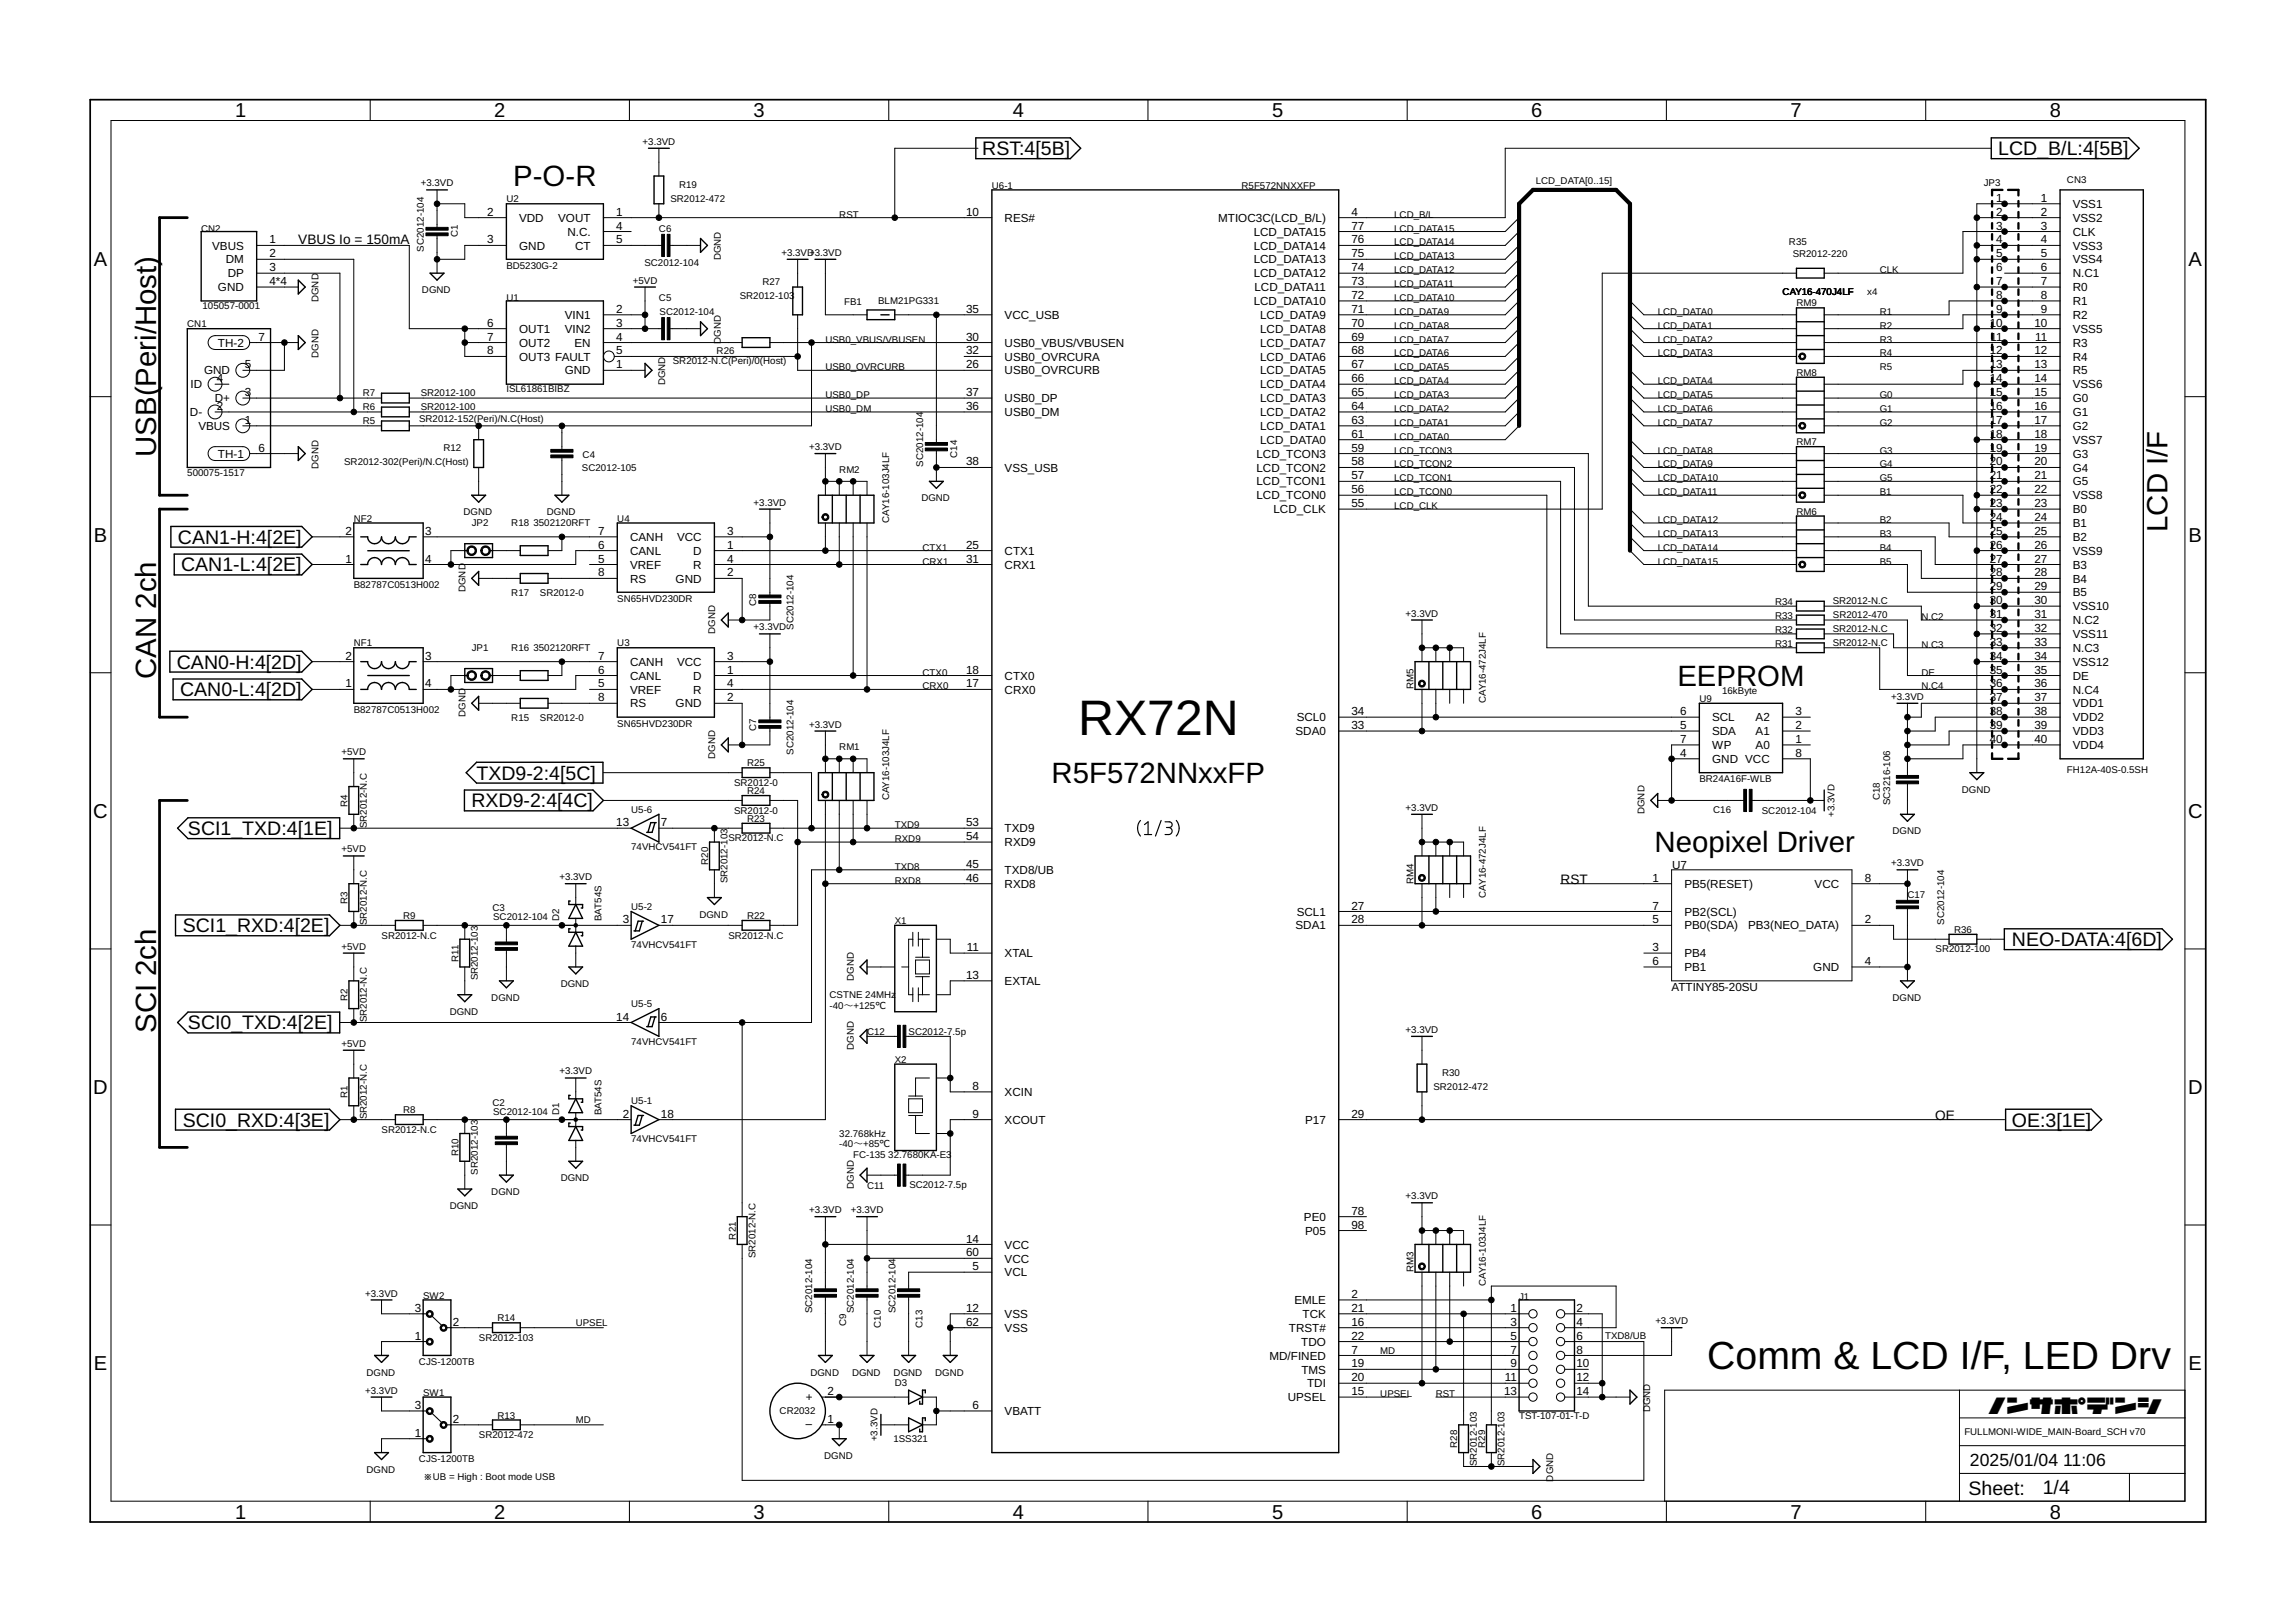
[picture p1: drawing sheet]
<svg xmlns="http://www.w3.org/2000/svg" width="420mm" height="297mm" viewBox="0 0 420 297" stroke-linecap="round" stroke-linejoin="round" font-family="sans-serif">
<defs><g id="words">
<text font-size="9.1" x="197.4" y="134.5">RX72N</text>
<text font-size="7.2" x="312.5" y="250.6">Comm &amp; LCD I/F, LED Drv</text>
<g font-size="5.4">
<text x="94" y="34.1">P-O-R</text>
<text x="28.6" y="83.6" transform="rotate(-90 28.6 83.6)">USB(Peri/Host)</text>
<text x="396.8" y="97.3" transform="rotate(-90 396.8 97.3)">LCD I/F</text>
<text x="28.6" y="124.2" transform="rotate(-90 28.6 124.2)">CAN 2ch</text>
<text x="307.1" y="125.5">EEPROM</text>
<text x="192.5" y="143.3">R5F572NNxxFP</text>
<text x="302.9" y="156">Neopixel Driver</text>
<text x="28.6" y="189.1" transform="rotate(-90 28.6 189.1)">SCI 2ch</text>
</g>
<g font-size="3.7">
<text x="43" y="21.4">1</text>
<text x="90.5" y="21.4">2</text>
<text x="138" y="21.4">3</text>
<text x="185.4" y="21.4">4</text>
<text x="232.9" y="21.4">5</text>
<text x="280.3" y="21.4">6</text>
<text x="327.8" y="21.4">7</text>
<text x="375.3" y="21.4">8</text>
<text x="17.2" y="48.6">A</text>
<text x="400.7" y="48.6">A</text>
<text x="17.2" y="99.2">B</text>
<text x="400.7" y="99.2">B</text>
<text x="17.1" y="149.7">C</text>
<text x="400.6" y="149.7">C</text>
<text x="17.1" y="200.2">D</text>
<text x="400.6" y="200.2">D</text>
<text x="17.2" y="250.8">E</text>
<text x="400.7" y="250.8">E</text>
<text x="43" y="277.9">1</text>
<text x="90.5" y="277.9">2</text>
<text x="138" y="277.9">3</text>
<text x="185.4" y="277.9">4</text>
<text x="232.9" y="277.9">5</text>
<text x="280.3" y="277.9">6</text>
<text x="327.8" y="277.9">7</text>
<text x="375.3" y="277.9">8</text>
</g>
<g font-size="3.6">
<text x="179.8" y="28.4">RST:4[5B]</text>
<text x="365.8" y="28.4">LCD_B/L:4[5B]</text>
<text x="32.6" y="99.5">CAN1-H:4[2E]</text>
<text x="33.2" y="104.6">CAN1-L:4[2E]</text>
<text x="32.4" y="122.4">CAN0-H:4[2D]</text>
<text x="33" y="127.5">CAN0-L:4[2D]</text>
<text x="87.2" y="142.7">TXD9-2:4[5C]</text>
<text x="86.3" y="147.8">RXD9-2:4[4C]</text>
<text x="34.4" y="152.8">SCI1_TXD:4[1E]</text>
<text x="33.5" y="170.6">SCI1_RXD:4[2E]</text>
<text x="368.3" y="173.2">NEO-DATA:4[6D]</text>
<text x="34.4" y="188.4">SCI0_TXD:4[2E]</text>
<text x="33.5" y="206.2">SCI0_RXD:4[3E]</text>
<text x="368.3" y="206.2">OE:3[1E]</text>
<text x="363.9" y="258.7">kyxMWyd</text>
<text x="360.4" y="273.6">Sheet:</text>
<text x="374" y="273.5">1/4</text>
</g>
<g font-size="3.2">
<text x="360.6" y="268.4">2025/01/04</text>
<text x="377.7" y="268.4">11:06</text>
</g>
<g font-size="2.5">
<text x="54.6" y="44.7">VBUS Io = 150mA</text>
<text x="285.7" y="161.7">RST</text>
<text x="354.3" y="204.9">OE</text>
</g>
<g font-size="2.1">
<text x="89.2" y="39.5">2</text>
<text x="95" y="40.6">VDD</text>
<text x="102.2" y="40.6">VOUT</text>
<text x="112.8" y="39.5">1</text>
<text x="176.9" y="39.5">10</text>
<text x="183.9" y="40.6">RES#</text>
<text x="223" y="40.6">MTIOC3C(LCD_B/L)</text>
<text x="247.4" y="39.5">4</text>
<text x="365.4" y="36.9">1</text>
<text x="365.4" y="39.5">2</text>
<text x="373.6" y="36.9">1</text>
<text x="373.6" y="39.5">2</text>
<text x="379.5" y="38.1">VSS1</text>
<text x="379.5" y="40.6">VSS2</text>
<text x="38.9" y="45.7">VBUS</text>
<text x="49.3" y="44.6">1</text>
<text x="49.3" y="47.1">2</text>
<text x="89.2" y="44.6">3</text>
<text x="95" y="45.7">GND</text>
<text x="103.9" y="43.1">N.C.</text>
<text x="105.3" y="45.7">CT</text>
<text x="112.8" y="42">4</text>
<text x="112.8" y="44.6">5</text>
<text x="229.5" y="45.7">LCD_DATA14</text>
<text x="229.5" y="43.1">LCD_DATA15</text>
<text x="247.4" y="47.1">75</text>
<text x="247.4" y="44.6">76</text>
<text x="247.4" y="42">77</text>
<text x="365.4" y="42">3</text>
<text x="365.4" y="44.6">4</text>
<text x="365.4" y="47.1">5</text>
<text x="373.6" y="42">3</text>
<text x="373.6" y="44.6">4</text>
<text x="373.6" y="47.1">5</text>
<text x="379.5" y="43.1">CLK</text>
<text x="379.5" y="45.7">VSS3</text>
<text x="39.9" y="53.3">GND</text>
<text x="41.3" y="48.2">DM</text>
<text x="41.7" y="50.8">DP</text>
<text x="49.3" y="49.6">3</text>
<text x="49.3" y="52.2">4*4</text>
<text x="229.5" y="50.8">LCD_DATA12</text>
<text x="229.5" y="48.2">LCD_DATA13</text>
<text x="229.7" y="53.3">LCD_DATA11</text>
<text x="247.4" y="52.2">73</text>
<text x="247.4" y="49.6">74</text>
<text x="365.4" y="49.6">6</text>
<text x="365.4" y="52.2">7</text>
<text x="373.6" y="49.6">6</text>
<text x="373.6" y="52.2">7</text>
<text x="379.5" y="48.2">VSS4</text>
<text x="379.5" y="50.8">N.C1</text>
<text x="379.5" y="53.3">R0</text>
<text x="89.2" y="59.8">6</text>
<text x="103.4" y="58.4">VIN1</text>
<text x="112.8" y="57.3">2</text>
<text x="112.8" y="59.8">3</text>
<text x="176.9" y="57.3">35</text>
<text x="183.9" y="58.4">VCC_USB</text>
<text x="229.5" y="55.8">LCD_DATA10</text>
<text x="230.7" y="58.4">LCD_DATA9</text>
<text x="247.4" y="59.8">70</text>
<text x="247.4" y="57.3">71</text>
<text x="247.4" y="54.7">72</text>
<text x="364.3" y="59.8">10</text>
<text x="365.4" y="54.7">8</text>
<text x="365.4" y="57.3">9</text>
<text x="372.4" y="59.8">10</text>
<text x="373.6" y="54.7">8</text>
<text x="373.6" y="57.3">9</text>
<text x="379.5" y="55.8">R1</text>
<text x="379.5" y="58.4">R2</text>
<text x="39.9" y="63.5">TH-2</text>
<text x="47.3" y="62.3">7</text>
<text x="89.2" y="62.3">7</text>
<text x="89.2" y="64.9">8</text>
<text x="95" y="60.9">OUT1</text>
<text x="95" y="63.5">OUT2</text>
<text x="95" y="66">OUT3 FAULT</text>
<text x="103.4" y="60.9">VIN2</text>
<text x="105.2" y="63.5">EN</text>
<text x="112.8" y="62.3">4</text>
<text x="112.8" y="64.9">5</text>
<text x="176.9" y="62.3">30</text>
<text x="176.9" y="64.9">32</text>
<text x="183.9" y="63.5">USB0_VBUS/VBUSEN</text>
<text x="183.9" y="66">USB0_OVRCURA</text>
<text x="230.7" y="66">LCD_DATA6</text>
<text x="230.7" y="63.5">LCD_DATA7</text>
<text x="230.7" y="60.9">LCD_DATA8</text>
<text x="247.4" y="64.9">68</text>
<text x="247.4" y="62.3">69</text>
<text x="364.3" y="64.9">12</text>
<text x="364.4" y="62.3">11</text>
<text x="372.4" y="64.9">12</text>
<text x="372.6" y="62.3">11</text>
<text x="379.5" y="60.9">VSS5</text>
<text x="379.5" y="63.5">R3</text>
<text x="379.5" y="66">R4</text>
<text x="34.9" y="71.1">ID</text>
<text x="37.3" y="68.5">GND</text>
<text x="39.7" y="70">4</text>
<text x="44.8" y="67.4">5</text>
<text x="103.4" y="68.5">GND</text>
<text x="112.8" y="67.4">1</text>
<text x="176.9" y="67.4">26</text>
<text x="183.9" y="68.5">USB0_OVRCURB</text>
<text x="230.7" y="71.1">LCD_DATA4</text>
<text x="230.7" y="68.5">LCD_DATA5</text>
<text x="247.4" y="70">66</text>
<text x="247.4" y="67.4">67</text>
<text x="364.3" y="67.4">13</text>
<text x="364.3" y="70">14</text>
<text x="372.4" y="67.4">13</text>
<text x="372.4" y="70">14</text>
<text x="379.5" y="68.5">R5</text>
<text x="379.5" y="71.1">VSS6</text>
<text x="34.8" y="76.2">D-</text>
<text x="39.3" y="73.6">D+</text>
<text x="39.7" y="75">2</text>
<text x="44.8" y="72.5">3</text>
<text x="44.8" y="77.6">1</text>
<text x="176.9" y="75">36</text>
<text x="176.9" y="72.5">37</text>
<text x="183.9" y="76.2">USB0_DM</text>
<text x="183.9" y="73.6">USB0_DP</text>
<text x="230.7" y="76.2">LCD_DATA2</text>
<text x="230.7" y="73.6">LCD_DATA3</text>
<text x="247.4" y="77.6">63</text>
<text x="247.4" y="75">64</text>
<text x="247.4" y="72.5">65</text>
<text x="364.3" y="72.5">15</text>
<text x="364.3" y="75">16</text>
<text x="364.3" y="77.6">17</text>
<text x="372.4" y="72.5">15</text>
<text x="372.4" y="75">16</text>
<text x="372.4" y="77.6">17</text>
<text x="379.5" y="73.6">G0</text>
<text x="379.5" y="76.2">G1</text>
<text x="36.3" y="78.7">VBUS</text>
<text x="39.9" y="83.8">TH-1</text>
<text x="47.3" y="82.7">6</text>
<text x="230" y="83.8">LCD_TCON3</text>
<text x="230.7" y="81.2">LCD_DATA0</text>
<text x="230.7" y="78.7">LCD_DATA1</text>
<text x="247.4" y="82.7">59</text>
<text x="247.4" y="80.1">61</text>
<text x="364.3" y="80.1">18</text>
<text x="364.3" y="82.7">19</text>
<text x="372.4" y="80.1">18</text>
<text x="372.4" y="82.7">19</text>
<text x="379.5" y="78.7">G2</text>
<text x="379.5" y="81.2">VSS7</text>
<text x="379.5" y="83.8">G3</text>
<text x="176.9" y="85.2">38</text>
<text x="183.9" y="86.3">VSS_USB</text>
<text x="230" y="88.8">LCD_TCON1</text>
<text x="230" y="86.3">LCD_TCON2</text>
<text x="247.4" y="87.7">57</text>
<text x="247.4" y="85.2">58</text>
<text x="364.3" y="85.2">20</text>
<text x="364.3" y="87.7">21</text>
<text x="372.4" y="85.2">20</text>
<text x="372.4" y="87.7">21</text>
<text x="379.5" y="86.3">G4</text>
<text x="379.5" y="88.8">G5</text>
<text x="230" y="91.4">LCD_TCON0</text>
<text x="233.1" y="93.9">LCD_CLK</text>
<text x="247.4" y="92.8">55</text>
<text x="247.4" y="90.3">56</text>
<text x="364.3" y="90.3">22</text>
<text x="364.3" y="92.8">23</text>
<text x="364.3" y="95.4">24</text>
<text x="372.4" y="90.3">22</text>
<text x="372.4" y="92.8">23</text>
<text x="372.4" y="95.4">24</text>
<text x="379.5" y="91.4">VSS8</text>
<text x="379.5" y="93.9">B0</text>
<text x="63.2" y="97.9">2</text>
<text x="77.8" y="97.9">3</text>
<text x="109.5" y="100.4">6</text>
<text x="109.5" y="97.9">7</text>
<text x="115.4" y="101.5">CANL</text>
<text x="115.4" y="99">CANH</text>
<text x="124" y="99">VCC</text>
<text x="126.9" y="101.5">D</text>
<text x="133.1" y="100.4">1</text>
<text x="133.1" y="97.9">3</text>
<text x="176.9" y="100.4">25</text>
<text x="183.9" y="101.5">CTX1</text>
<text x="364.3" y="97.9">25</text>
<text x="364.3" y="100.4">26</text>
<text x="372.4" y="97.9">25</text>
<text x="372.4" y="100.4">26</text>
<text x="379.5" y="96.5">B1</text>
<text x="379.5" y="99">B2</text>
<text x="379.5" y="101.5">VSS9</text>
<text x="63.2" y="103">1</text>
<text x="77.8" y="103">4</text>
<text x="109.5" y="103">5</text>
<text x="109.5" y="105.5">8</text>
<text x="115.4" y="104.1">VREF</text>
<text x="115.4" y="106.6">RS</text>
<text x="123.7" y="106.6">GND</text>
<text x="126.9" y="104.1">R</text>
<text x="133.1" y="105.5">2</text>
<text x="133.1" y="103">4</text>
<text x="176.9" y="103">31</text>
<text x="183.9" y="104.1">CRX1</text>
<text x="364.3" y="103">27</text>
<text x="364.3" y="105.5">28</text>
<text x="372.4" y="103">27</text>
<text x="372.4" y="105.5">28</text>
<text x="379.5" y="104.1">B3</text>
<text x="379.5" y="106.6">B4</text>
<text x="364.3" y="108">29</text>
<text x="364.3" y="110.6">30</text>
<text x="364.3" y="113.1">31</text>
<text x="372.4" y="108">29</text>
<text x="372.4" y="110.6">30</text>
<text x="372.4" y="113.1">31</text>
<text x="379.5" y="109.2">B5</text>
<text x="379.5" y="111.7">VSS10</text>
<text x="364.3" y="115.7">32</text>
<text x="364.3" y="118.2">33</text>
<text x="372.4" y="115.7">32</text>
<text x="372.4" y="118.2">33</text>
<text x="379.5" y="114.2">N.C2</text>
<text x="379.5" y="116.8">VSS11</text>
<text x="379.5" y="119.3">N.C3</text>
<text x="63.2" y="125.8">1</text>
<text x="63.2" y="120.7">2</text>
<text x="77.8" y="120.7">3</text>
<text x="77.8" y="125.8">4</text>
<text x="109.5" y="125.8">5</text>
<text x="109.5" y="123.3">6</text>
<text x="109.5" y="120.7">7</text>
<text x="115.4" y="124.4">CANL</text>
<text x="115.4" y="121.9">CANH</text>
<text x="124" y="121.9">VCC</text>
<text x="126.9" y="124.4">D</text>
<text x="133.1" y="123.3">1</text>
<text x="133.1" y="120.7">3</text>
<text x="133.1" y="125.8">4</text>
<text x="176.9" y="125.8">17</text>
<text x="176.9" y="123.3">18</text>
<text x="183.9" y="124.4">CTX0</text>
<text x="364.3" y="120.7">34</text>
<text x="364.3" y="123.3">35</text>
<text x="364.3" y="125.8">36</text>
<text x="372.4" y="120.7">34</text>
<text x="372.4" y="123.3">35</text>
<text x="372.4" y="125.8">36</text>
<text x="379.5" y="121.9">VSS12</text>
<text x="379.5" y="124.4">DE</text>
<text x="109.5" y="128.4">8</text>
<text x="115.4" y="126.9">VREF</text>
<text x="115.4" y="129.5">RS</text>
<text x="123.7" y="129.5">GND</text>
<text x="126.9" y="126.9">R</text>
<text x="133.1" y="128.4">2</text>
<text x="183.9" y="126.9">CRX0</text>
<text x="247.4" y="130.9">34</text>
<text x="307.6" y="130.9">6</text>
<text x="328.7" y="130.9">3</text>
<text x="364.3" y="128.4">37</text>
<text x="364.3" y="130.9">38</text>
<text x="372.4" y="128.4">37</text>
<text x="372.4" y="130.9">38</text>
<text x="379.5" y="126.9">N.C4</text>
<text x="379.5" y="129.5">VDD1</text>
<text x="237.2" y="134.6">SDA0</text>
<text x="237.4" y="132">SCL0</text>
<text x="247.4" y="133.4">33</text>
<text x="307.6" y="133.4">5</text>
<text x="307.6" y="136">7</text>
<text x="313.5" y="134.6">SDA</text>
<text x="313.5" y="132">SCL</text>
<text x="313.5" y="137.1">WP</text>
<text x="321.4" y="137.1">A0</text>
<text x="321.4" y="134.6">A1</text>
<text x="321.4" y="132">A2</text>
<text x="328.7" y="136">1</text>
<text x="328.7" y="133.4">2</text>
<text x="364.3" y="133.4">39</text>
<text x="364.3" y="136">40</text>
<text x="372.4" y="133.4">39</text>
<text x="372.4" y="136">40</text>
<text x="379.5" y="132">VDD2</text>
<text x="379.5" y="134.6">VDD3</text>
<text x="379.5" y="137.1">VDD4</text>
<text x="307.6" y="138.5">4</text>
<text x="313.5" y="139.6">GND VCC</text>
<text x="328.7" y="138.5">8</text>
<text x="112.8" y="151.2">13</text>
<text x="121" y="151.2">7</text>
<text x="176.9" y="151.2">53</text>
<text x="176.9" y="153.8">54</text>
<text x="183.9" y="152.3">TXD9</text>
<text x="183.9" y="154.9">RXD9</text>
<text x="176.9" y="158.8">45</text>
<text x="176.9" y="161.4">46</text>
<text x="183.9" y="160">TXD8/UB</text>
<text x="302.5" y="161.4">1</text>
<text x="306.1" y="159">U7</text>
<text x="341.4" y="161.4">8</text>
<text x="183.9" y="162.5">RXD8</text>
<text x="237.4" y="167.6">SCL1</text>
<text x="247.4" y="166.5">27</text>
<text x="302.5" y="166.5">7</text>
<text x="308.4" y="162.5">PB5(RESET)</text>
<text x="308.4" y="167.6">PB2(SCL)</text>
<text x="332.2" y="162.5">VCC</text>
<text x="114" y="169">3</text>
<text x="121" y="169">17</text>
<text x="237.2" y="170.1">SDA1</text>
<text x="247.4" y="169">28</text>
<text x="302.5" y="169">5</text>
<text x="308.4" y="170.1">PB0(SDA)</text>
<text x="320" y="170.1">PB3(NEO_DATA)</text>
<text x="341.4" y="169">2</text>
<text x="176.9" y="179.2">13</text>
<text x="177" y="174.1">11</text>
<text x="183.9" y="175.2">XTAL</text>
<text x="302.5" y="174.1">3</text>
<text x="302.5" y="176.6">6</text>
<text x="308.4" y="175.2">PB4</text>
<text x="308.4" y="177.7">PB1</text>
<text x="332" y="177.7">GND</text>
<text x="341.4" y="176.6">4</text>
<text x="183.9" y="180.3">EXTAL</text>
<text x="306" y="181.3">ATTINY85-20SU</text>
<text x="112.8" y="186.8">14</text>
<text x="121" y="186.8">6</text>
<text x="178.1" y="199.5">8</text>
<text x="183.9" y="200.6">XCIN</text>
<text x="114" y="204.6">2</text>
<text x="121" y="204.6">18</text>
<text x="178.1" y="204.6">9</text>
<text x="183.9" y="205.7">XCOUT</text>
<text x="239" y="205.7">P17</text>
<text x="247.4" y="204.6">29</text>
<text x="176.9" y="227.4">14</text>
<text x="238.7" y="223.4">PE0</text>
<text x="239" y="226">P05</text>
<text x="247.4" y="224.9">98</text>
<text x="247.4" y="222.3">78</text>
<text x="176.9" y="229.9">60</text>
<text x="178.1" y="232.5">5</text>
<text x="183.9" y="233.6">VCL</text>
<text x="183.9" y="228.5">VCC</text>
<text x="183.9" y="231.1">VCC</text>
<text x="237" y="238.7">EMLE</text>
<text x="247.4" y="237.6">2</text>
<text x="75.9" y="245.2">1</text>
<text x="75.9" y="240.1">3</text>
<text x="82.9" y="242.6">2</text>
<text x="176.9" y="240.1">12</text>
<text x="176.9" y="242.6">62</text>
<text x="183.9" y="241.2">VSS</text>
<text x="183.9" y="243.8">VSS</text>
<text x="236" y="243.8">TRST#</text>
<text x="238.5" y="241.2">TCK</text>
<text x="247.4" y="242.6">16</text>
<text x="247.4" y="240.1">21</text>
<text x="247.4" y="245.2">22</text>
<text x="276.6" y="240.1">1</text>
<text x="276.6" y="242.6">3</text>
<text x="276.6" y="245.2">5</text>
<text x="288.6" y="240.1">2</text>
<text x="288.6" y="242.6">4</text>
<text x="288.6" y="245.2">6</text>
<text x="232.4" y="248.8">MD/FINED</text>
<text x="238.2" y="246.3">TDO</text>
<text x="238.3" y="251.4">TMS</text>
<text x="247.4" y="247.7">7</text>
<text x="247.4" y="250.3">19</text>
<text x="276.6" y="247.7">7</text>
<text x="276.6" y="250.3">9</text>
<text x="288.6" y="247.7">8</text>
<text x="288.6" y="250.3">10</text>
<text x="75.9" y="257.9">3</text>
<text x="147.5" y="256.5">+</text>
<text x="151.5" y="255.3">2</text>
<text x="178.1" y="257.9">6</text>
<text x="235.8" y="256.5">UPSEL</text>
<text x="239.3" y="253.9">TDI</text>
<text x="247.4" y="255.3">15</text>
<text x="247.4" y="252.8">20</text>
<text x="275.4" y="255.3">13</text>
<text x="275.5" y="252.8">11</text>
<text x="288.6" y="252.8">12</text>
<text x="288.6" y="255.3">14</text>
<text x="75.9" y="263">1</text>
<text x="82.9" y="260.4">2</text>
<text x="147.4" y="261.5">ー</text>
<text x="151.5" y="260.4">1</text>
<text x="183.9" y="259">VBATT</text>
</g>
<g font-size="1.8">
<text x="117.7" y="26.5">+3.3VD</text>
<text x="77" y="34.1">+3.3VD</text>
<text x="124.3" y="34.4">R19</text>
<text x="181.6" y="34.5">U6-1</text>
<text x="227.3" y="34.5">R5F572NNXXFP</text>
<text x="281.1" y="33.7">LCD_DATA[0..15]</text>
<text x="363.2" y="34.1">JP3</text>
<text x="378.4" y="33.5">CN3</text>
<text x="92.7" y="37">U2</text>
<text x="122.7" y="36.9">SR2012-472</text>
<text x="153.7" y="39.8">RST</text>
<text x="255.2" y="39.8">LCD_B/L</text>
<text x="36.8" y="42.4">CN2</text>
<text x="77.6" y="46.1" transform="rotate(-90 77.6 46.1)">SC2012-104</text>
<text x="83.8" y="43.4" transform="rotate(-90 83.8 43.4)">C1</text>
<text x="120.6" y="42.4">C6</text>
<text x="131.9" y="47.7" transform="rotate(-90 131.9 47.7)">DGND</text>
<text x="143.1" y="46.8">+3.3VD</text>
<text x="148.1" y="46.8">+3.3VD</text>
<text x="255.2" y="44.9">LCD_DATA14</text>
<text x="255.2" y="42.4">LCD_DATA15</text>
<text x="255.2" y="47.5">LCD_DATA13</text>
<text x="327.5" y="44.8">R35</text>
<text x="328.2" y="47.1">SR2012-220</text>
<text x="77.3" y="53.7">DGND</text>
<text x="92.7" y="49.2">BD5230G-2</text>
<text x="115.9" y="51.9">+5VD</text>
<text x="118" y="48.6">SC2012-104</text>
<text x="139.6" y="52.2">R27</text>
<text x="255.2" y="52.5">LCD_DATA11</text>
<text x="255.2" y="50">LCD_DATA12</text>
<text x="344.1" y="50">CLK</text>
<text x="34.3" y="59.9">CN1</text>
<text x="37.1" y="56.6">105057-0001</text>
<text x="58.3" y="55.3" transform="rotate(-90 58.3 55.3)">DGND</text>
<text x="92.7" y="55.1">U1</text>
<text x="120.6" y="55.1">C5</text>
<text x="120.8" y="57.7">SC2012-104</text>
<text x="135.4" y="54.7">SR2012-103</text>
<text x="154.6" y="55.7">FB1</text>
<text x="160.8" y="55.7">BLM21PG331</text>
<text x="255.2" y="57.6">LCD_DATA9</text>
<text x="255.2" y="55.1">LCD_DATA10</text>
<text x="303.5" y="57.6">LCD_DATA0</text>
<text x="326.4" y="54.1">CAY16-470J4LF</text>
<text x="328.9" y="56.1">RM9</text>
<text x="341.8" y="54.1">x4</text>
<text x="344.1" y="57.6">R1</text>
<text x="58.3" y="65.4" transform="rotate(-90 58.3 65.4)">DGND</text>
<text x="131.2" y="64.9">R26</text>
<text x="131.9" y="62.9" transform="rotate(-90 131.9 62.9)">DGND</text>
<text x="151.1" y="62.7">USB0_VBUS/VBUSEN</text>
<text x="255.2" y="62.7">LCD_DATA7</text>
<text x="255.2" y="60.2">LCD_DATA8</text>
<text x="255.2" y="65.2">LCD_DATA6</text>
<text x="303.5" y="65.2">LCD_DATA3</text>
<text x="303.5" y="62.7">LCD_DATA2</text>
<text x="303.5" y="60.2">LCD_DATA1</text>
<text x="344.1" y="65.2">R4</text>
<text x="344.1" y="62.7">R3</text>
<text x="344.1" y="60.2">R2</text>
<text x="92.7" y="71.8">ISL61861BIBZ</text>
<text x="121.8" y="70.5" transform="rotate(-90 121.8 70.5)">DGND</text>
<text x="123.2" y="66.6">SR2012-N.C(Peri)/0(Host)</text>
<text x="151.1" y="67.8">USB0_OVRCURB</text>
<text x="255.2" y="67.8">LCD_DATA5</text>
<text x="255.2" y="70.3">LCD_DATA4</text>
<text x="303.5" y="70.3">LCD_DATA4</text>
<text x="328.9" y="68.8">RM8</text>
<text x="344.1" y="67.8">R5</text>
<text x="66.4" y="75">R6</text>
<text x="66.4" y="77.5">R5</text>
<text x="66.4" y="72.5">R7</text>
<text x="76.7" y="77.3">SR2012-152(Peri)/N.C(Host)</text>
<text x="77" y="75">SR2012-100</text>
<text x="77" y="72.5">SR2012-100</text>
<text x="151.1" y="72.8">USB0_DP</text>
<text x="151.1" y="75.4">USB0_DM</text>
<text x="255.2" y="72.8">LCD_DATA3</text>
<text x="255.2" y="75.4">LCD_DATA2</text>
<text x="255.2" y="77.9">LCD_DATA1</text>
<text x="303.5" y="77.9">LCD_DATA7</text>
<text x="303.5" y="75.4">LCD_DATA6</text>
<text x="303.5" y="72.8">LCD_DATA5</text>
<text x="344.1" y="72.8">G0</text>
<text x="344.1" y="75.4">G1</text>
<text x="344.1" y="77.9">G2</text>
<text x="81.2" y="82.6">R12</text>
<text x="106.7" y="83.8">C4</text>
<text x="148.1" y="82.4">+3.3VD</text>
<text x="175.2" y="83.7" transform="rotate(-90 175.2 83.7)">C14</text>
<text x="255.2" y="80.5">LCD_DATA0</text>
<text x="255.2" y="83">LCD_TCON3</text>
<text x="303.5" y="83">LCD_DATA8</text>
<text x="328.9" y="81.5">RM7</text>
<text x="344.1" y="83">G3</text>
<text x="34.3" y="87.1">500075-1517</text>
<text x="58.3" y="85.8" transform="rotate(-90 58.3 85.8)">DGND</text>
<text x="63" y="85.2">SR2012-302(Peri)/N.C(Host)</text>
<text x="106.5" y="86.2">SC2012-105</text>
<text x="153.7" y="86.6">RM2</text>
<text x="169" y="85.4" transform="rotate(-90 169 85.4)">SC2012-104</text>
<text x="255.2" y="85.5">LCD_TCON2</text>
<text x="255.2" y="88.1">LCD_TCON1</text>
<text x="303.5" y="85.5">LCD_DATA9</text>
<text x="303.5" y="88.1">LCD_DATA10</text>
<text x="344.1" y="85.5">G4</text>
<text x="344.1" y="88.1">G5</text>
<text x="64.8" y="95.5">NF2</text>
<text x="84.9" y="94.3">DGND</text>
<text x="100.1" y="94.3">DGND</text>
<text x="113" y="95.5">U4</text>
<text x="138" y="92.5">+3.3VD</text>
<text x="162.8" y="95.7" transform="rotate(-90 162.8 95.7)">CAY16-103J4LF</text>
<text x="168.7" y="91.8">DGND</text>
<text x="255.2" y="93.2">LCD_CLK</text>
<text x="255.2" y="90.6">LCD_TCON0</text>
<text x="303.5" y="90.6">LCD_DATA11</text>
<text x="303.5" y="95.7">LCD_DATA12</text>
<text x="328.9" y="94.2">RM6</text>
<text x="344.1" y="90.6">B1</text>
<text x="344.1" y="95.7">B2</text>
<text x="86.4" y="96.3">JP2</text>
<text x="93.6" y="96.3">R18</text>
<text x="97.7" y="96.3">3502120RFT</text>
<text x="168.9" y="100.8">CTX1</text>
<text x="303.5" y="100.8">LCD_DATA14</text>
<text x="303.5" y="98.2">LCD_DATA13</text>
<text x="344.1" y="98.2">B3</text>
<text x="344.1" y="100.8">B4</text>
<text x="64.8" y="107.6">B82787C0513H002</text>
<text x="168.9" y="103.3">CRX1</text>
<text x="303.5" y="103.3">LCD_DATA15</text>
<text x="344.1" y="103.3">B5</text>
<text x="85.2" y="108.4" transform="rotate(-90 85.2 108.4)">DGND</text>
<text x="93.6" y="109">R17</text>
<text x="98.8" y="109">SR2012-0</text>
<text x="113" y="110.2">SN65HVD230DR</text>
<text x="138.4" y="110.9" transform="rotate(-90 138.4 110.9)">C8</text>
<text x="257.3" y="112.8">+3.3VD</text>
<text x="325" y="113.4">R33</text>
<text x="325" y="110.8">R34</text>
<text x="335.5" y="110.6">SR2012-N.C</text>
<text x="335.6" y="113.1">SR2012-470</text>
<text x="351.8" y="113.5">N.C2</text>
<text x="64.8" y="118.3">NF1</text>
<text x="86.4" y="119.2">JP1</text>
<text x="93.6" y="119.2">R16</text>
<text x="97.7" y="119.2">3502120RFT</text>
<text x="113" y="118.3">U3</text>
<text x="130.9" y="116" transform="rotate(-90 130.9 116)">DGND</text>
<text x="138" y="115.4">+3.3VD</text>
<text x="145.3" y="115.3" transform="rotate(-90 145.3 115.3)">SC2012-104</text>
<text x="325" y="118.4">R31</text>
<text x="325" y="115.9">R32</text>
<text x="335.5" y="118.2">SR2012-N.C</text>
<text x="335.5" y="115.6">SR2012-N.C</text>
<text x="351.8" y="118.6">N.C3</text>
<text x="168.9" y="123.6">CTX0</text>
<text x="351.8" y="123.6">DE</text>
<text x="64.8" y="130.5">B82787C0513H002</text>
<text x="85.2" y="131.2" transform="rotate(-90 85.2 131.2)">DGND</text>
<text x="93.6" y="131.9">R15</text>
<text x="98.8" y="131.9">SR2012-0</text>
<text x="168.9" y="126.2">CRX0</text>
<text x="258.8" y="126.2" transform="rotate(-90 258.8 126.2)">RM5</text>
<text x="272" y="128.7" transform="rotate(-90 272 128.7)">CAY16-472J4LF</text>
<text x="311.1" y="128.5">U9</text>
<text x="315.3" y="127.1">16kByte</text>
<text x="346.2" y="128.1">+3.3VD</text>
<text x="351.8" y="126.2">N.C4</text>
<text x="113" y="133">SN65HVD230DR</text>
<text x="138.4" y="133.8" transform="rotate(-90 138.4 133.8)">C7</text>
<text x="148.1" y="133.2">+3.3VD</text>
<text x="153.7" y="137.4">RM1</text>
<text x="62.5" y="138.2">+5VD</text>
<text x="130.9" y="138.8" transform="rotate(-90 130.9 138.8)">DGND</text>
<text x="134.4" y="143.8">SR2012-0</text>
<text x="136.8" y="140.3">R25</text>
<text x="145.3" y="138.1" transform="rotate(-90 145.3 138.1)">SC2012-104</text>
<text x="311.1" y="143.2">BR24A16F-WLB</text>
<text x="378.4" y="141.4">FH12A-40S-0.5SH</text>
<text x="63.6" y="147.6" transform="rotate(-90 63.6 147.6)">R4</text>
<text x="115.6" y="148.8">U5-6</text>
<text x="134.4" y="148.9">SR2012-0</text>
<text x="136.8" y="145.4">R24</text>
<text x="162.8" y="146.5" transform="rotate(-90 162.8 146.5)">CAY16-103J4LF</text>
<text x="257.3" y="148.4">+3.3VD</text>
<text x="301.1" y="149" transform="rotate(-90 301.1 149)">DGND</text>
<text x="313.7" y="148.8">C16</text>
<text x="322.5" y="149">SC2012-104</text>
<text x="335.9" y="149.5" transform="rotate(-90 335.9 149.5)">+3.3VD</text>
<text x="344.1" y="146.5" transform="rotate(-90 344.1 146.5)">C18</text>
<text x="346" y="147.4" transform="rotate(-90 346 147.4)">SC3216-106</text>
<text x="359.2" y="145.1">DGND</text>
<text x="67.2" y="151.6" transform="rotate(-90 67.2 151.6)">SR2012-N.C</text>
<text x="115.6" y="155.6">74VHCV541FT</text>
<text x="133.4" y="154">SR2012-N.C</text>
<text x="136.8" y="150.4">R23</text>
<text x="163.8" y="154.1">RXD9</text>
<text x="163.8" y="151.6">TXD9</text>
<text x="346.5" y="152.7">DGND</text>
<text x="62.5" y="156">+5VD</text>
<text x="102.4" y="161.1">+3.3VD</text>
<text x="129.7" y="158.3" transform="rotate(-90 129.7 158.3)">R20</text>
<text x="133.2" y="161.7" transform="rotate(-90 133.2 161.7)">SR2012-103</text>
<text x="163.8" y="161.7">RXD8</text>
<text x="163.8" y="159.2">TXD8</text>
<text x="258.8" y="161.7" transform="rotate(-90 258.8 161.7)">RM4</text>
<text x="346.2" y="158.6">+3.3VD</text>
<text x="63.6" y="165.4" transform="rotate(-90 63.6 165.4)">R3</text>
<text x="90.2" y="166.8">C3</text>
<text x="115.6" y="166.6">U5-2</text>
<text x="128" y="168">DGND</text>
<text x="272" y="164.3" transform="rotate(-90 272 164.3)">CAY16-472J4LF</text>
<text x="349.2" y="164.3">C17</text>
<text x="62.5" y="173.8">+5VD</text>
<text x="67.2" y="169.3" transform="rotate(-90 67.2 169.3)">SR2012-N.C</text>
<text x="69.9" y="171.8">SR2012-N.C</text>
<text x="73.8" y="168.2">R9</text>
<text x="90.3" y="168.5">SC2012-104</text>
<text x="102.4" y="168.6" transform="rotate(-90 102.4 168.6)">D2</text>
<text x="110.1" y="168.6" transform="rotate(-90 110.1 168.6)">BAT54S</text>
<text x="115.6" y="173.4">74VHCV541FT</text>
<text x="133.4" y="171.8">SR2012-N.C</text>
<text x="136.8" y="168.2">R22</text>
<text x="163.8" y="169.1">X1</text>
<text x="355.9" y="169.2" transform="rotate(-90 355.9 169.2)">SC2012-104</text>
<text x="357.7" y="170.7">R36</text>
<text x="83.9" y="176" transform="rotate(-90 83.9 176)">R11</text>
<text x="87.5" y="179.4" transform="rotate(-90 87.5 179.4)">SR2012-103</text>
<text x="156.3" y="179.5" transform="rotate(-90 156.3 179.5)">DGND</text>
<text x="354.4" y="174.3">SR2012-100</text>
<text x="63.6" y="183.2" transform="rotate(-90 63.6 183.2)">R2</text>
<text x="82.3" y="185.7">DGND</text>
<text x="89.9" y="183.2">DGND</text>
<text x="102.6" y="180.7">DGND</text>
<text x="115.6" y="184.3">U5-5</text>
<text x="151.9" y="182.7">CSTNE 24MHz</text>
<text x="151.9" y="184.6">-40〜+125℃</text>
<text x="346.5" y="183.2">DGND</text>
<text x="62.5" y="191.6">+5VD</text>
<text x="67.2" y="187.1" transform="rotate(-90 67.2 187.1)">SR2012-N.C</text>
<text x="115.6" y="191.2">74VHCV541FT</text>
<text x="158.7" y="189.4">C12</text>
<text x="166.4" y="189.4">SC2012-7.5p</text>
<text x="257.3" y="189">+3.3VD</text>
<text x="102.4" y="196.7">+3.3VD</text>
<text x="156.3" y="192.2" transform="rotate(-90 156.3 192.2)">DGND</text>
<text x="163.8" y="194.5">X2</text>
<text x="264" y="196.9">R30</text>
<text x="63.6" y="201" transform="rotate(-90 63.6 201)">R1</text>
<text x="73.8" y="203.8">R8</text>
<text x="90.2" y="202.4">C2</text>
<text x="115.6" y="202.1">U5-1</text>
<text x="262.4" y="199.4">SR2012-472</text>
<text x="67.2" y="204.9" transform="rotate(-90 67.2 204.9)">SR2012-N.C</text>
<text x="69.9" y="207.3">SR2012-N.C</text>
<text x="90.3" y="204">SC2012-104</text>
<text x="102.4" y="204.1" transform="rotate(-90 102.4 204.1)">D1</text>
<text x="110.1" y="204.1" transform="rotate(-90 110.1 204.1)">BAT54S</text>
<text x="115.6" y="209">74VHCV541FT</text>
<text x="153.7" y="208.1">32.768kHz</text>
<text x="153.7" y="210">-40〜+85℃</text>
<text x="83.9" y="211.6" transform="rotate(-90 83.9 211.6)">R10</text>
<text x="87.5" y="215" transform="rotate(-90 87.5 215)">SR2012-103</text>
<text x="156.2" y="212">FC-135</text>
<text x="162.6" y="212">32.7680KA-E3</text>
<text x="82.3" y="221.3">DGND</text>
<text x="89.9" y="218.7">DGND</text>
<text x="102.6" y="216.2">DGND</text>
<text x="156.3" y="217.6" transform="rotate(-90 156.3 217.6)">DGND</text>
<text x="158.7" y="217.6">C11</text>
<text x="166.5" y="217.5">SC2012-7.5p</text>
<text x="257.3" y="219.5">+3.3VD</text>
<text x="134.7" y="226.9" transform="rotate(-90 134.7 226.9)">R21</text>
<text x="148.1" y="222">+3.3VD</text>
<text x="155.7" y="222">+3.3VD</text>
<text x="138.3" y="230.3" transform="rotate(-90 138.3 230.3)">SR2012-N.C</text>
<text x="258.8" y="232.8" transform="rotate(-90 258.8 232.8)">RM3</text>
<text x="66.9" y="237.3">+3.3VD</text>
<text x="77.5" y="237.7">SW2</text>
<text x="272" y="235.4" transform="rotate(-90 272 235.4)">CAY16-103J4LF</text>
<text x="278.1" y="237.9">J1</text>
<text x="87.7" y="245.4">SR2012-103</text>
<text x="91.1" y="241.9">R14</text>
<text x="105.4" y="242.7">UPSEL</text>
<text x="148.7" y="240.3" transform="rotate(-90 148.7 240.3)">SC2012-104</text>
<text x="154.9" y="242.7" transform="rotate(-90 154.9 242.7)">C9</text>
<text x="156.3" y="240.3" transform="rotate(-90 156.3 240.3)">SC2012-104</text>
<text x="161.3" y="243" transform="rotate(-90 161.3 243)">C10</text>
<text x="163.9" y="240.3" transform="rotate(-90 163.9 240.3)">SC2012-104</text>
<text x="168.9" y="243" transform="rotate(-90 168.9 243)">C13</text>
<text x="293.8" y="245">TXD8/UB</text>
<text x="303.1" y="242.4">+3.3VD</text>
<text x="67.1" y="251.8">DGND</text>
<text x="76.7" y="249.9">CJS-1200TB</text>
<text x="148.4" y="251.8">DGND</text>
<text x="156" y="251.8">DGND</text>
<text x="163.6" y="251.8">DGND</text>
<text x="171.2" y="251.8">DGND</text>
<text x="252.7" y="247.8">MD</text>
<text x="66.9" y="255.1">+3.3VD</text>
<text x="77.5" y="255.4">SW1</text>
<text x="163.8" y="253.7">D3</text>
<text x="252.7" y="255.7">UPSEL</text>
<text x="262.9" y="255.7">RST</text>
<text x="87.7" y="263.2">SR2012-472</text>
<text x="91.1" y="259.6">R13</text>
<text x="105.4" y="260.5">MD</text>
<text x="142.7" y="258.7">CR2032</text>
<text x="160.6" y="263.8" transform="rotate(-90 160.6 263.8)">+3.3VD</text>
<text x="163.6" y="263.8">1SS321</text>
<text x="278.1" y="259.8">TST-107-01-T-D</text>
<text x="302.1" y="258.4" transform="rotate(-90 302.1 258.4)">DGND</text>
<text x="359.6" y="262.6">FULLMONI-WIDE_MAIN-Board_SCH v70</text>
<text x="67.1" y="269.5">DGND</text>
<text x="76.7" y="267.6">CJS-1200TB</text>
<text x="150.9" y="267">DGND</text>
<text x="266.8" y="264.9" transform="rotate(-90 266.8 264.9)">R28</text>
<text x="270.4" y="268.3" transform="rotate(-90 270.4 268.3)">SR2012-103</text>
<text x="271.9" y="264.9" transform="rotate(-90 271.9 264.9)">R29</text>
<text x="275.4" y="268.3" transform="rotate(-90 275.4 268.3)">SR2012-103</text>
<text x="77.5" y="270.9">※UB = High : Boot mode USB</text>
<text x="284.3" y="271.1" transform="rotate(-90 284.3 271.1)">DGND</text>
</g>
</g></defs>
<g fill="none" stroke="#000" stroke-width=".25">
<path d="M78.1 34.8h3.8M92.7 37.3h17.8v10.2h-17.8zM118.7 27.1h3.8M119.7 32.2h1.8v5.1h-1.8zM178.6 25.2h17.3l1.9 1.9-1.9 1.9h-17.3zM181.6 34.8h63.5v231.1h-63.5zM364.6 25.2h25.1l1.9 1.9-1.9 1.9h-25.1zM377.1 34.8h15.3v104.1h-15.3zM36.8 42.4h10.2v12.7h-10.2zM54.6 51.3l1.3 1.2-1.3 1.3zM78.7 50h2.6l-1.3 1.3zM92.7 55.1h17.8v15.2h-17.8z"/>
<path d="M116.2 52.5h3.8M128.2 43.6l1.3 1.3-1.3 1.3zM128.2 58.9l1.3 1.3-1.3 1.2zM144.1 47.5h3.8M145.1 52.5h1.8v5.1h-1.8zM149.2 47.5h3.8M158.7 56.7h5.1v1.8h-5.1zM161.3 57.6h1.5M328.9 49.1h5.1v1.8h-5.1zM328.9 56.3h5.1v10.2h-5.1zM328.9 58.9h5.1M34.3 60.2h15.2v25.4h-15.2z"/>
<path d="M54.6 61.4l1.3 1.3-1.3 1.3zM69.8 74.5h5.1v1.8h-5.1zM69.8 72h5.1v1.7h-5.1zM69.8 77h5.1v1.8h-5.1zM118.1 66.5l1.3 1.3-1.3 1.2zM135.9 61.8h5v1.8h-5zM328.9 69h5.1v10.2h-5.1zM328.9 64h5.1M328.9 61.4h5.1M328.9 76.7h5.1M328.9 74.1h5.1M328.9 71.6h5.1"/>
<path d="M31.3 96.4h23.9l1.9 1.9-1.9 1.8h-23.9zM54.6 81.7l1.3 1.3-1.3 1.3zM64.8 95.7h12.7v10.2h-12.7zM66 98.3h1.3a1.27 1.27 0 0 0 1.3 1.2 1.27 1.27 0 0 0 1.2-1.2 1.27 1.27 0 0 0 1.3 1.2 1.27 1.27 0 0 0 1.3-1.2 1.27 1.27 0 0 0 1.3 1.2 1.27 1.27 0 0 0 1.2-1.2h1.3M85.1 99.5h5.1v2.5h-5.1zM86.4 90.6h2.5l-1.3 1.3zM86.7 80.5h1.8v5.1h-1.8zM95.2 99.9h5.1v1.8h-5.1zM101.6 90.6h2.5l-1.2 1.3zM113 95.7h17.8v12.7h-17.8zM139 93.2h3.9M149.2 83h3.8"/>
<path d="M149.8 90.6h10.2v5.1h-10.2zM152.4 90.6v5.1M154.9 90.6v5.1M157.5 90.6v5.1M170.2 88.1h2.5l-1.3 1.3zM328.9 81.7h5.1v10.2h-5.1zM328.9 94.4h5.1v10.2h-5.1zM328.9 89.4h5.1M328.9 86.8h5.1M328.9 84.3h5.1M328.9 99.5h5.1M328.9 97h5.1"/>
<path d="M31.1 119.2h24.1l1.9 1.9-1.9 1.9h-24.1zM31.9 101.4h23.3l1.9 1.9-1.9 1.9h-23.3zM64.8 118.6h12.7v10.1h-12.7zM66 103.3h1.3a1.27 1.27 0 0 1 1.3-1.3 1.27 1.27 0 0 1 1.2 1.3 1.27 1.27 0 0 1 1.3-1.3 1.27 1.27 0 0 1 1.3 1.3 1.27 1.27 0 0 1 1.3-1.3 1.27 1.27 0 0 1 1.2 1.3h1.3M67.3 100.8h7.6M85.1 100.8h.5M87.6 104.6v2.5l-1.2-1.2zM89.7 100.8h.5M95.2 105h5.1v1.7h-5.1zM113 118.6h17.8v12.7h-17.8zM133.3 112.2v2.5l-1.2-1.2zM139 116h3.9"/>
<path d="M258.4 113.5h3.8M328.9 110h5.1v1.8h-5.1zM328.9 112.6h5.1v1.8h-5.1zM328.9 115.1h5.1v1.8h-5.1zM328.9 117.7h5.1v1.7h-5.1zM328.9 102h5.1M31.7 124.3h23.5l1.9 1.9-1.9 1.9h-23.5zM62.9 138.9h3.8M66 126.2h1.3a1.27 1.27 0 0 1 1.3-1.3 1.27 1.27 0 0 1 1.2 1.3 1.27 1.27 0 0 1 1.3-1.3 1.27 1.27 0 0 1 1.3 1.3 1.27 1.27 0 0 1 1.3-1.3 1.27 1.27 0 0 1 1.2 1.3h1.3M66 121.1h1.3a1.27 1.27 0 0 0 1.3 1.3 1.27 1.27 0 0 0 1.2-1.3 1.27 1.27 0 0 0 1.3 1.3 1.27 1.27 0 0 0 1.3-1.3 1.27 1.27 0 0 0 1.3 1.3 1.27 1.27 0 0 0 1.2-1.3h1.3M67.3 123.6h7.6M85.1 122.4h5.1v2.5h-5.1z"/>
<path d="M85.1 123.6h.5M87.6 127.4v2.6l-1.2-1.3zM89.7 123.6h.5M95.2 122.7h5.1v1.8h-5.1zM95.2 127.8h5.1v1.8h-5.1zM133.3 135.1v2.5l-1.2-1.3zM149.2 133.8h3.8M259.1 121.1h10.1v5.1h-10.1zM261.6 121.1v5.1M264.1 121.1v5.1M266.7 121.1v5.1M311.1 128.7h15.2v12.7h-15.2z"/>
<path d="M347.3 128.7h3.8M32.5 151.6l1.9-1.9h27.8v3.8h-27.8zM62.9 156.7h3.8M63.9 144h1.8v5h-1.8zM85 144.6h23.6l1.9 1.9-1.9 1.9h-23.6zM85.3 141.4l1.9-1.9h23.2v3.8h-23.2zM115.5 151.6l5.1-2.6v5.1zM119.9 150.6l-.5 1.7h-1M120.1 150.6h-1l-.5 1.7M129.9 154.1h1.8v5.1h-1.8zM135.9 140.5h5v1.8h-5zM135.9 145.6h5v1.8h-5z"/>
<path d="M135.9 150.7h5v1.8h-5zM149.8 141.4h10.2v5.1h-10.2zM152.4 141.4v5.1M154.9 141.4v5.1M157.5 141.4v5.1M258.4 149h3.8M259.1 156.7h10.1v5h-10.1zM261.6 156.7v5M264.1 156.7v5M266.7 156.7v5M303.5 145.2v2.6l-1.3-1.3zM334 144.6v3.8"/>
<path d="M347.3 159.2h3.8M347.9 149h2.6l-1.3 1.3zM360.6 141.4h2.6l-1.3 1.3zM32.1 167.4h28.2l1.9 2-1.9 1.9h-28.2zM62.9 174.4h3.8M63.9 161.7h1.8v5.1h-1.8zM63.9 179.5h1.8v5.1h-1.8zM72.4 168.5h5.1v1.7h-5.1zM84.2 171.9h1.8v5.1h-1.8zM91.4 179.5h2.6l-1.3 1.3zM103.5 161.7h3.8M104.1 177h2.6l-1.3 1.2z"/>
<path d="M104.4 170h-.3v.6h2.6v.7h-.3M104.4 164.9h-.3v.6h2.6v.7h-.3M105.4 170.6l1.3 2.6h-2.6zM105.4 165.5l1.3 2.6h-2.6zM115.5 166.8l5.1 2.6-5.1 2.5zM117.6 168.6l-.5 1.8h-1M117.8 168.6h-1l-.5 1.8M129.5 164.3h2.6l-1.3 1.2zM135.9 168.5h5v1.7h-5zM158.7 175.7v2.5l-1.2-1.2zM163.8 169.4h7.6v15.8h-7.6zM347.9 179.5h2.6l-1.3 1.3z"/>
<path d="M356.8 171h5.1v1.8h-5.1zM366.9 170h28.9l1.9 1.9-1.9 1.9h-28.9zM32.5 187.1l1.9-1.9h27.8v3.8h-27.8zM62.9 192.2h3.8M63.9 197.3h1.8v5.1h-1.8zM83.8 182.1h2.6l-1.3 1.2zM103.5 197.3h3.8M115.5 187.1l5.1-2.5v5.1zM119.9 186.1l-.5 1.8h-1M120.1 186.1h-1l-.5 1.8M158.7 188.4v2.5l-1.2-1.2zM163.8 194.8h7.6v15.8h-7.6z"/>
<path d="M258.4 189.7h3.8M259.4 194.8h1.8v5h-1.8zM32.1 203h28.2l1.9 1.9-1.9 1.9h-28.2zM72.4 204h5.1v1.8h-5.1zM83.8 217.6h2.6l-1.3 1.3zM84.2 207.5h1.8v5h-1.8zM91.4 215.1h2.6l-1.3 1.2zM104.1 212.5h2.6l-1.3 1.3zM104.4 205.5h-.3v.7h2.6v.6h-.3M104.4 200.5h-.3v.6h2.6v.6h-.3M105.4 206.2l1.3 2.5h-2.6zM105.4 201.1l1.3 2.5h-2.6z"/>
<path d="M115.5 202.4l5.1 2.5-5.1 2.6zM117.6 204.2l-.5 1.7h-1M117.8 204.2h-1l-.5 1.7M158.7 213.8v2.5l-1.2-1.2zM367.2 203h15.7l1.9 1.9-1.9 1.9h-15.7zM67.9 237.9h3.9M77.5 237.9h5v10.2h-5zM135 222.7h1.8v5.1h-1.8zM149.2 222.7h3.8M156.8 222.7h3.8M258.4 220.1h3.8M259.1 227.8h10.1v5h-10.1z"/>
<path d="M261.6 227.8v5M264.1 227.8v5M266.7 227.8v5M278.1 237.9h10.1v20.3h-10.1zM67.9 255.7h3.9M68.6 248.1h2.5l-1.3 1.2zM77.5 255.7h5v10.2h-5zM90.2 242.1h5v1.8h-5zM90.2 259.9h5v1.8h-5zM149.8 248.1h2.6l-1.3 1.2zM157.5 248.1h2.5l-1.3 1.2zM161.3 258.9v3.8"/>
<path d="M165.1 248.1h2.5l-1.3 1.2zM166.3 254.4l2.6 1.3-2.6 1.3zM166.3 259.5l2.6 1.3-2.6 1.2zM169.4 254.9v-.5h-.5v2.6h-.5v-.5M172.7 248.1h2.5l-1.2 1.2zM298.4 254.4l1.3 1.3-1.3 1.3zM304.1 243h3.8M68.6 265.9h2.5l-1.3 1.2zM152.4 263.3h2.5l-1.3 1.3zM169.4 260v-.5h-.5v2.5h-.5v-.5M267.1 260.8h1.7v5.1h-1.7zM272.1 260.8h1.8v5.1h-1.8z"/>
<path d="M280.6 267.1l1.3 1.3-1.3 1.3z"/>
<circle cx="146" cy="258.2" r="5.1"/>
</g>
<g fill="none" stroke="#000" stroke-width=".18">
<path d="M67.8 18.2v3.9M115.2 18.2v3.9M162.7 18.2v3.9M210.2 18.2v3.9M257.6 18.2v3.9M305.1 18.2v3.9M352.6 18.2v3.9M20.3 22.1h379.7v252.6h-379.7zM80 37.3h5.1v2.5h7.6M80 34.8v6.8M110.5 39.8h71.1M120.6 27.1v5.1"/>
<path d="M120.6 37.3v2.5M179 27.1h-15.2v12.7M278.1 39.8l-2.5 2.6h-30.5M361.9 39.8h15.2M364.4 27.1h-88.8v12.7h-30.5M377.1 37.3h-15.2v104.1M47 50h15.2v22.9M47 44.9h27.9v15.3h17.8M47 52.5h7.6M47 47.5h17.8v27.9M80 43.1v6.9M92.7 44.9h-7.6v2.6h-5.1"/>
<path d="M110.5 57.6h7.6M110.5 44.9h10.6M110.5 42.4h5M118.1 52.5v7.7M122.7 44.9h5.5M146 57.6v10.2h35.6M146 47.5v5M151.1 47.5v10.1h7.6M163.8 57.6h17.8M171.4 57.6v23.4M278.1 47.5l-2.5 2.5h-30.5M278.1 55.1l-2.5 2.5h-30.5"/>
<path d="M278.1 57.6l-2.5 2.6h-30.5M278.1 52.5l-2.5 2.6h-30.5M278.1 50l-2.5 2.5h-30.5M278.1 44.9l-2.5 2.6h-30.5M278.1 42.4l-2.5 2.5h-30.5M298.4 55.1l2.5 2.5h28M298.4 57.6l2.5 2.6h28M328.9 50h-35.6v43.2h-48.2M361.9 52.5h15.2M361.9 47.5h15.2M361.9 44.9h15.2M367 50h10.1"/>
<path d="M377.1 42.4h-17.7v7.6h-25.4M377.1 55.1h-20.3v2.5h-22.8M377.1 57.6h-17.7v2.6h-25.4M16.5 72.6h3.8M38.5 61.7l.9-.3h5a1.27 1.27 0 0 1 1.3 1.3 1.27 1.27 0 0 1-1.3 1.3h-5a1.28 1.28 0 0 1-1.2-.9 1.28 1.28 0 0 1 .3-1.4zM39.4 75.4h30.4M39.4 70.3h2.5M44.4 72.9h25.4M44.4 77.9h25.4M45.7 62.7h8.9M52.1 62.7v5.1h-7.7M74.9 75.4h106.7"/>
<path d="M74.9 72.9h106.7M85.1 62.7h7.6M85.1 60.2v5h7.6M87.6 77.9v2.6M102.9 77.9v4.4M110.5 67.8h7.6M110.5 62.7h25.4M110.5 60.2h10.6M112.5 65.2h33.5M122.7 60.2h5.5M140.9 62.7h40.7M148.6 62.7v15.2h-73.7"/>
<path d="M176.5 65.2h5.1M278.1 65.2l-2.5 2.6h-30.5M278.1 60.2l-2.5 2.5h-30.5M278.1 62.7l-2.5 2.5h-30.5M278.1 72.9l-2.5 2.5h-30.5M278.1 70.3l-2.5 2.6h-30.5M278.1 77.9l-2.5 2.6h-30.5M278.1 75.4l-2.5 2.5h-30.5M278.1 67.8l-2.5 2.5h-30.5M298.4 60.2l2.5 2.5h28M298.4 62.7l2.5 2.5h28M298.4 72.9l2.5 2.5h28"/>
<path d="M298.4 70.3l2.5 2.6h28M298.4 75.4l2.5 2.5h28M298.4 67.8l2.5 2.5h28M334 62.7h43.1M334 65.2h43.1M334 75.4h43.1M334 72.9h43.1M334 77.9h43.1M361.9 70.3h15.2M361.9 60.2h15.2M377.1 67.8h-17.7v2.5h-25.4M400 72.6h3.8"/>
<path d="M38.5 82.1l.9-.4h5a1.27 1.27 0 0 1 1.3 1.3 1.27 1.27 0 0 1-1.3 1.3h-5a1.28 1.28 0 0 1-1.2-.8 1.28 1.28 0 0 1 .3-1.4zM45.7 83h8.9M57.1 98.3h7.7M77.5 98.3h35.5M87.6 85.6v5M102.9 98.3v2.5h-2.6M102.9 83.8v6.8M130.8 98.3h10.1M140.9 93.2v15.7M151.1 83v7.6M151.1 95.7v5.1M151.1 88.1h7.6v2.5"/>
<path d="M153.6 88.1v2.5M153.6 95.7v7.6M156.2 88.1v2.5M156.2 95.7v27.9M158.7 95.7v30.5M171.4 85.6h10.2M171.4 82.5v5.6M245.1 90.6h38.1v28h45.7M245.1 88.1h40.6v27.9h43.2M245.1 85.6h43.1v27.9h40.7M245.1 83h45.7v27.9h38.1M298.4 98.3l2.5 2.5h28"/>
<path d="M298.4 95.7l2.5 2.6h28M298.4 83l2.5 2.6h28M298.4 88.1l2.5 2.5h28M298.4 85.6l2.5 2.5h28M298.4 80.5l2.5 2.5h28M298.4 93.2l2.5 2.5h28M334 98.3h20.3v5h22.8M334 95.7h22.8v2.6h20.3M334 85.6h43.1M334 90.6h25.4v5.1h17.7M334 88.1h43.1M334 83h43.1"/>
<path d="M361.9 93.2h15.2M361.9 90.6h15.2M361.9 80.5h15.2M57.1 103.3h7.7M85.1 100.8h-2.6v2.5M87.6 105.9h7.6M90.2 100.8h5M100.3 105.9h12.7M107.9 103.3h5.1M113 100.8h-7.6v2.5h-27.9M130.8 105.9h5.1v7.6M130.8 100.8h50.8"/>
<path d="M130.8 103.3h50.8M140.9 110.4v3.1h-7.6M140.9 116v15.8M260.3 118.6h7.6v2.5M260.3 113.5v7.6M262.9 118.6v2.5M265.4 118.6v2.5M298.4 100.8l2.5 2.5h28M334 103.3h15.2v5.1h27.9M334 113.5h15.2v10.1h27.9M334 118.6h10.1v7.6h33M334 116h12.7v2.6h30.4"/>
<path d="M334 110.9h17.7v2.6h25.4M334 100.8h17.7v5.1h25.4M361.9 116h15.2M361.9 110.9h15.2M361.9 100.8h15.2M16.5 123.1h3.8M57.1 121.1h7.7M57.1 126.2h7.7M64.8 138.9v5.1M77.5 121.1h35.5M85.1 123.6h-2.6v2.6M87.6 128.7h7.6"/>
<path d="M90.2 123.6h5M100.3 128.7h12.7M102.9 121.1v2.5h-2.6M107.9 126.2h5.1M113 123.6h-7.6v2.6h-27.9M130.8 123.6h50.8M130.8 128.7h5.1v7.6M130.8 121.1h10.1M130.8 126.2h50.8M140.9 133.3v3h-7.6M151.1 138.9h7.6v2.5M151.1 133.8v7.6"/>
<path d="M153.6 138.9v2.5M156.2 138.9v2.5M245.1 133.8h66M245.1 131.3h66M260.3 126.2v7.6M262.9 126.2v5.1M265.4 126.2v2.5M267.9 126.2v2.5M306 138.9h5.1M311.1 136.3h-5.1v10.2M326.3 136.3h5.1M326.3 133.8h5.1"/>
<path d="M326.3 131.3h5.1M326.3 138.9h5.1v7.6M349.2 128.7v13.2M361.9 121.1h15.2M377.1 133.8h-20.3v2.5h-7.6M377.1 136.3h-17.7v2.6h-10.2M377.1 131.3h-22.8v2.5h-5.1M377.1 128.7h-25.4v2.6h-2.5M400 123.1h3.8M62.2 151.6h53.3M64.8 149v2.6M64.8 156.7v5"/>
<path d="M110.5 146.5h25.4M110.5 141.4h25.4M120.6 151.6h15.3M130.8 151.6v2.5M130.8 159.2v5.1M140.9 146.5h5.1v22.9h-5.1M140.9 151.6h40.7M140.9 141.4h7.7v10.2M146 154.1h35.6M151.1 146.5v58.4h-30.5M153.6 146.5v12.7M156.2 146.5v7.6"/>
<path d="M158.7 146.5v5.1M181.6 159.2h-33v27.9h-28M260.3 149v7.7M260.3 154.1h7.6v2.6M262.9 154.1v2.6M265.4 154.1v2.6M303.5 146.5h15.7M306 159.2h33v20.3h-33zM320.8 146.5h13.2M349.2 143.4v5.6M349.2 159.2v5.6M16.5 173.7h3.8"/>
<path d="M62.2 169.4h10.2M64.8 166.8v2.6M64.8 174.4v5.1M77.5 169.4h38M85.1 169.4v2.5M85.1 177v5.1M92.7 169.4v3M92.7 173.9v5.6M105.4 161.7v3.8M105.4 168.1v2.5M105.4 173.2v3.8M120.6 169.4h15.3"/>
<path d="M151.1 161.7h30.5M158.7 177h5.1M165.1 177h1.2M167.1 171.9h-.8v10.2h.8M167.1 170.6v2.6M167.6 175.2h2.6M167.6 178.8h2.6M167.6 175.7h2.6v2.5h-2.6zM168.1 171.9h2.1M168.1 170.6v2.6M168.9 171.9v3.3M168.9 178.8v3.3"/>
<path d="M171.4 171.9h2.6v2.5h7.6M181.6 179.5h-7.6v2.6h-2.6M245.1 166.8h60.9M245.1 169.4h60.9M260.3 161.7v7.7M262.9 161.7v5.1M265.4 161.7v2.6M267.9 161.7v2.6M285.7 161.7h20.3M300.9 174.4h5.1M300.9 177h5.1M339 169.4h7.7v2.5h10.1"/>
<path d="M339 161.7h10.2M339 177h10.2M349.2 166.3v13.2M361.9 171.9h5.1M400 173.7h3.8M62.2 187.1h53.3M64.8 184.6v2.5M64.8 192.2v5.1M105.4 197.3v3.8M135.9 187.1v35.6M158.7 189.7h5.6M165.8 189.7h8.2v10.1h7.6"/>
<path d="M167.1 180.8v2.5M168.1 182.1h2.1M168.1 180.8v2.5M170.2 197.3h-2.6v3.3M171.4 197.3h2.6M260.3 189.7v5.1M260.3 199.8v5.1M62.2 204.9h10.2M64.8 202.4v2.5M77.5 204.9h38M85.1 204.9v2.6M85.1 212.5v5.1"/>
<path d="M92.7 204.9v3.1M92.7 209.5v5.6M105.4 203.6v2.6M105.4 208.7v3.8M158.7 215.1h5.6M166.3 201.1h2.6v2.5h-2.6zM166.3 200.6h2.6M166.3 204.2h2.6M167.6 204.2v3.3h2.6M171.4 207.5h2.6M181.6 204.9h-7.6v10.2h-8.2M245.1 204.9h121.9"/>
<path d="M16.5 224.2h3.8M69.8 237.9v2.6h7.7M135.9 227.8v43.1h165v-25.4h-14.4M151.1 222.7v13.2M151.1 237.4v10.7M151.1 227.8h30.5M158.7 222.7v13.2M158.7 237.4v10.7M158.7 230.3h22.9M166.3 237.4v10.7M181.6 232.8h-15.3v3.1M245.1 225.2h5.1"/>
<path d="M245.1 237.9h27.9M245.1 222.7h5.1M260.3 220.1v7.7M260.3 232.8v20.4M260.3 225.2h7.6v2.6M262.9 225.2v2.6M262.9 232.8v17.8M265.4 225.2v2.6M265.4 232.8v12.7M267.9 232.8v2.6M400 224.2h3.8M69.8 255.7v2.5h7.7"/>
<path d="M77.5 245.5h-7.7v2.6M82.5 243h7.7M95.2 243h15.3M150.4 255.7h15.9M168.9 255.7h2.5v5.1h-2.5M171.4 258.2h10.2M174 243h7.6M181.6 240.5h-7.6v7.6M245.1 255.7h12.7M245.1 248.1h33M245.1 240.5h34.8M245.1 243h34.8"/>
<path d="M245.1 250.6h34.8M245.1 253.2h34.8M245.1 245.5h34.8M262.9 255.7h17M267.9 240.5v20.3M286.5 255.7h11.9M286.5 240.5h6.8v15.2M286.5 243h9.4v-7.6h-22.9v25.4M286.5 250.6h4.3M288.2 253.2h5.1M306 243v5.1h-19.5M358.7 254.4v20.3"/>
<path d="M358.7 259.5h41.3M400 254.4h-95.2v20.3M67.8 274.7v3.9M77.5 263.3h-7.7v2.6M82.5 260.8h7.7M95.2 260.8h15.3M115.2 274.7v3.9M150.4 260.8h3.2v2.5M161.3 260.8h5M162.7 274.7v3.9M210.2 274.7v3.9M257.6 274.7v3.9"/>
<path d="M267.9 265.9v2.5h12.7M273 265.9v2.5M305.1 274.7v3.9M352.6 274.7v3.9M358.7 269.7h41.3M358.7 264.6h41.3M389.8 269.7v5"/>
<circle cx="39.4" cy="75.4" r="1.27"/>
<circle cx="39.4" cy="70.3" r="1.27"/>
<circle cx="44.4" cy="72.9" r="1.27"/>
<circle cx="44.4" cy="77.9" r="1.27"/>
<circle cx="44.4" cy="67.8" r="1.27"/>
<circle cx="111.5" cy="65.2" r=".99"/>
<circle cx="280.6" cy="240.5" r=".76"/>
<circle cx="280.6" cy="245.5" r=".76"/>
<circle cx="280.6" cy="250.6" r=".76"/>
<circle cx="280.6" cy="248.1" r=".76"/>
<circle cx="280.6" cy="243" r=".76"/>
<circle cx="280.6" cy="255.7" r=".76"/>
<circle cx="280.6" cy="253.2" r=".76"/>
<circle cx="285.7" cy="250.6" r=".76"/>
<circle cx="285.7" cy="245.5" r=".76"/>
<circle cx="285.7" cy="253.2" r=".76"/>
<circle cx="285.7" cy="243" r=".76"/>
<circle cx="285.7" cy="248.1" r=".76"/>
<circle cx="285.7" cy="255.7" r=".76"/>
<circle cx="285.7" cy="240.5" r=".76"/>
</g>
<g fill="#000" stroke="#000" stroke-width=".18">
<path d="M78 42.6h4v.5h-4zM78 41.6h4v.5h-4zM121.1 42.9h.5v4h-.5zM121.1 58.1h.5v4.1h-.5zM122.2 42.9h.5v4h-.5zM122.2 58.1h.5v4.1h-.5zM100.8 83.3h4.1v.5h-4.1zM100.8 82.3h4.1v.5h-4.1zM169.4 82h4.1v.5h-4.1zM169.4 81h4.1v.5h-4.1zM138.9 109.9h4.1v.5h-4.1zM138.9 108.9h4.1v.5h-4.1z"/>
<path d="M138.9 132.8h4.1v.5h-4.1zM138.9 131.8h4.1v.5h-4.1zM319.2 144.5h.5v4h-.5zM320.3 144.5h.5v4h-.5zM347.2 142.9h4v.5h-4zM347.2 141.9h4v.5h-4zM90.7 173.4h4v.5h-4zM90.7 172.4h4v.5h-4zM347.2 165.8h4v.5h-4zM347.2 164.8h4v.5h-4zM164.3 187.6h.5v4.1h-.5zM165.3 187.6h.5v4.1h-.5z"/>
<path d="M90.7 209h4v.5h-4zM90.7 208h4v.5h-4zM164.3 213h.5v4.1h-.5zM165.3 213h.5v4.1h-.5zM149.1 236.9h4v.5h-4zM149.1 235.9h4v.5h-4zM156.7 236.9h4.1v.5h-4.1zM156.7 235.9h4.1v.5h-4.1zM164.3 235.9h4.1v.5h-4.1zM164.3 236.9h4.1v.5h-4.1z"/>
</g>
<g fill="#000" stroke="#000" stroke-width=".18">
<path d="M329.5 64.8a.63 .63 0 0 1 1 .1 .63 .63 0 0 1-.4 .9 .63 .63 0 0 1-.8-.6h.3a.38 .38 0 0 1 .5-.3 .38 .38 0 0 1 .1 .6 .38 .38 0 0 1-.6-.1v-.2h-.3z" fill-rule="evenodd"/>
<path d="M329.5 77.5a.63 .63 0 0 1 1 .1 .63 .63 0 0 1-.3 .9 .63 .63 0 0 1-.9-.6h.3a.38 .38 0 0 1 .5-.3 .38 .38 0 0 1 .1 .6 .38 .38 0 0 1-.6-.1v-.2h-.3z" fill-rule="evenodd"/>
<path d="M150.7 94.2a.64 .64 0 0 1 1 .1 .64 .64 0 0 1-.4 1 .64 .64 0 0 1-.8-.7h.2a.38 .38 0 0 1 .5-.4 .38 .38 0 0 1 .2 .7 .38 .38 0 0 1-.6-.1l-.1-.2h-.2z" fill-rule="evenodd"/>
<path d="M329.5 90.2a.63 .63 0 0 1 1 .1 .63 .63 0 0 1-.3 .9 .63 .63 0 0 1-.9-.6h.3a.38 .38 0 0 1 .5-.3 .38 .38 0 0 1 .1 .6 .38 .38 0 0 1-.6-.1v-.2h-.3z" fill-rule="evenodd"/>
<path d="M85.6 100.2a.89 .89 0 0 1 1.5 0 .89 .89 0 0 1-.5 1.4 .89 .89 0 0 1-1.1-.8h.2a.63 .63 0 0 1 .9-.5 .63 .63 0 0 1 .2 1 .63 .63 0 0 1-1.1-.3v-.2h-.2z" fill-rule="evenodd"/>
<path d="M88.2 100.2a.89 .89 0 0 1 1.4 0 .89 .89 0 0 1-.4 1.4 .89 .89 0 0 1-1.2-.8h.3a.63 .63 0 0 1 .9-.5 .63 .63 0 0 1 .1 1 .63 .63 0 0 1-1-.3v-.2h-.3z" fill-rule="evenodd"/>
<path d="M329.5 102.9a.63 .63 0 0 1 1 .1 .63 .63 0 0 1-.4 .9 .63 .63 0 0 1-.8-.6h.3a.38 .38 0 0 1 .5-.3 .38 .38 0 0 1 .1 .6 .38 .38 0 0 1-.6-.1v-.2h-.3z" fill-rule="evenodd"/>
<path d="M85.6 123.1a.89 .89 0 0 1 1.5 0 .89 .89 0 0 1-.4 1.3 .89 .89 0 0 1-1.2-.8h.2a.63 .63 0 0 1 1-.5 .63 .63 0 0 1 .1 1.1 .63 .63 0 0 1-1.1-.4v-.2h-.2z" fill-rule="evenodd"/>
<path d="M88.2 123.1a.89 .89 0 0 1 1.4 0 .89 .89 0 0 1-.4 1.3 .89 .89 0 0 1-1.2-.8h.3a.63 .63 0 0 1 .9-.5 .63 .63 0 0 1 .1 1.1 .63 .63 0 0 1-1-.4v-.2h-.3z" fill-rule="evenodd"/>
<path d="M259.9 124.7a.63 .63 0 0 1 1 .1 .63 .63 0 0 1-.4 .9 .63 .63 0 0 1-.8-.6h.2a.38 .38 0 0 1 .6-.3 .38 .38 0 0 1 .1 .6 .38 .38 0 0 1-.6-.1l-.1-.2h-.2z" fill-rule="evenodd"/>
<path d="M150.7 145a.64 .64 0 0 1 1 .1 .64 .64 0 0 1-.4 .9 .64 .64 0 0 1-.8-.6h.2a.38 .38 0 0 1 .5-.4 .38 .38 0 0 1 .2 .7 .38 .38 0 0 1-.6-.1l-.1-.2h-.2z" fill-rule="evenodd"/>
<path d="M105.2 169.1l.2-.1 .2 .1v.5l-.2 .1-.2-.1z" fill-rule="evenodd"/>
<path d="M259.9 160.2a.63 .63 0 0 1 1 .1 .63 .63 0 0 1-.4 .9 .63 .63 0 0 1-.8-.5h.2a.38 .38 0 0 1 .6-.4 .38 .38 0 0 1 .1 .7 .38 .38 0 0 1-.6-.2l-.1-.1h-.2z" fill-rule="evenodd"/>
<path d="M105.2 204.7l.2-.1 .2 .1v.4h-.4z" fill-rule="evenodd"/>
<path d="M259.9 231.3a.63 .63 0 0 1 1 .1 .63 .63 0 0 1-.4 1 .63 .63 0 0 1-.8-.6h.2a.38 .38 0 0 1 .6-.3 .38 .38 0 0 1 .1 .6 .38 .38 0 0 1-.6-.2l-.1-.1h-.2z" fill-rule="evenodd"/>
<path d="M78.2 257.8a.64 .64 0 0 1 1 .2 .64 .64 0 0 1-.4 .9 .64 .64 0 0 1-.8-.6h.3a.38 .38 0 0 1 .5-.4 .38 .38 0 0 1 .1 .7 .38 .38 0 0 1-.6-.2v-.1h-.3z" fill-rule="evenodd"/>
<path d="M78.2 245.1a.64 .64 0 0 1 1 .2 .64 .64 0 0 1-.4 .9 .64 .64 0 0 1-.8-.6h.3a.38 .38 0 0 1 .5-.4 .38 .38 0 0 1 .1 .7 .38 .38 0 0 1-.6-.2v-.1h-.3z" fill-rule="evenodd"/>
<path d="M78.2 240a.64 .64 0 0 1 1 .2 .64 .64 0 0 1-.4 .9 .64 .64 0 0 1-.8-.6h.3a.38 .38 0 0 1 .5-.3 .38 .38 0 0 1 .1 .6 .38 .38 0 0 1-.6-.2v-.1h-.3z" fill-rule="evenodd"/>
<path d="M80.8 242.6a.63 .63 0 0 1 1 .1 .63 .63 0 0 1-.4 .9 .63 .63 0 0 1-.8-.6h.2a.38 .38 0 0 1 .6-.3 .38 .38 0 0 1 .1 .6 .38 .38 0 0 1-.6-.1l-.1-.2h-.2z" fill-rule="evenodd"/>
<path d="M78.2 262.9a.64 .64 0 0 1 1 .1 .64 .64 0 0 1-.4 1 .64 .64 0 0 1-.8-.7h.3a.38 .38 0 0 1 .5-.3 .38 .38 0 0 1 .1 .6 .38 .38 0 0 1-.6-.1v-.2h-.3z" fill-rule="evenodd"/>
<path d="M80.8 260.3a.63 .63 0 0 1 1 .2 .63 .63 0 0 1-.4 .9 .63 .63 0 0 1-.8-.6h.2a.38 .38 0 0 1 .6-.3 .38 .38 0 0 1 .1 .6 .38 .38 0 0 1-.6-.2l-.1-.1h-.2z" fill-rule="evenodd"/>
<circle cx="80" cy="37.3" r=".51"/>
<circle cx="120.6" cy="39.8" r=".51"/>
<circle cx="163.8" cy="39.8" r=".51"/>
<circle cx="361.9" cy="39.8" r=".51"/>
<circle cx="367" cy="39.8" r=".51"/>
<circle cx="367" cy="37.3" r=".51"/>
<circle cx="80" cy="47.5" r=".51"/>
<circle cx="118.1" cy="57.6" r=".51"/>
<circle cx="171.4" cy="57.6" r=".51"/>
<circle cx="361.9" cy="44.9" r=".51"/>
<circle cx="361.9" cy="47.5" r=".51"/>
<circle cx="361.9" cy="52.5" r=".51"/>
<circle cx="367" cy="55.1" r=".51"/>
<circle cx="367" cy="47.5" r=".51"/>
<circle cx="367" cy="42.4" r=".51"/>
<circle cx="367" cy="52.5" r=".51"/>
<circle cx="367" cy="44.9" r=".51"/>
<circle cx="367" cy="57.6" r=".51"/>
<circle cx="52.1" cy="62.7" r=".51"/>
<circle cx="62.2" cy="72.9" r=".51"/>
<circle cx="64.8" cy="75.4" r=".51"/>
<circle cx="85.1" cy="60.2" r=".51"/>
<circle cx="85.1" cy="62.7" r=".51"/>
<circle cx="87.6" cy="77.9" r=".51"/>
<circle cx="102.9" cy="77.9" r=".51"/>
<circle cx="118.1" cy="60.2" r=".51"/>
<circle cx="146" cy="65.2" r=".51"/>
<circle cx="148.6" cy="62.7" r=".51"/>
<circle cx="361.9" cy="60.2" r=".51"/>
<circle cx="361.9" cy="70.3" r=".51"/>
<circle cx="367" cy="77.9" r=".51"/>
<circle cx="367" cy="72.9" r=".51"/>
<circle cx="367" cy="65.2" r=".51"/>
<circle cx="367" cy="60.2" r=".51"/>
<circle cx="367" cy="62.7" r=".51"/>
<circle cx="367" cy="70.3" r=".51"/>
<circle cx="367" cy="67.8" r=".51"/>
<circle cx="367" cy="75.4" r=".51"/>
<circle cx="102.9" cy="98.3" r=".51"/>
<circle cx="140.9" cy="98.3" r=".51"/>
<circle cx="151.1" cy="88.1" r=".51"/>
<circle cx="153.6" cy="88.1" r=".51"/>
<circle cx="156.2" cy="88.1" r=".51"/>
<circle cx="171.4" cy="85.6" r=".51"/>
<circle cx="361.9" cy="93.2" r=".51"/>
<circle cx="361.9" cy="80.5" r=".51"/>
<circle cx="361.9" cy="90.6" r=".51"/>
<circle cx="367" cy="83" r=".51"/>
<circle cx="367" cy="95.7" r=".51"/>
<circle cx="367" cy="88.1" r=".51"/>
<circle cx="367" cy="80.5" r=".51"/>
<circle cx="367" cy="98.3" r=".51"/>
<circle cx="367" cy="90.6" r=".51"/>
<circle cx="367" cy="85.6" r=".51"/>
<circle cx="367" cy="93.2" r=".51"/>
<circle cx="82.5" cy="103.3" r=".51"/>
<circle cx="135.9" cy="113.5" r=".51"/>
<circle cx="151.1" cy="100.8" r=".51"/>
<circle cx="153.6" cy="103.3" r=".51"/>
<circle cx="260.3" cy="118.6" r=".51"/>
<circle cx="262.9" cy="118.6" r=".51"/>
<circle cx="265.4" cy="118.6" r=".51"/>
<circle cx="361.9" cy="110.9" r=".51"/>
<circle cx="361.9" cy="100.8" r=".51"/>
<circle cx="361.9" cy="116" r=".51"/>
<circle cx="367" cy="100.8" r=".51"/>
<circle cx="367" cy="110.9" r=".51"/>
<circle cx="367" cy="108.4" r=".51"/>
<circle cx="367" cy="118.6" r=".51"/>
<circle cx="367" cy="103.3" r=".51"/>
<circle cx="367" cy="113.5" r=".51"/>
<circle cx="367" cy="116" r=".51"/>
<circle cx="367" cy="105.9" r=".51"/>
<circle cx="82.5" cy="126.2" r=".51"/>
<circle cx="102.9" cy="121.1" r=".51"/>
<circle cx="135.9" cy="136.3" r=".51"/>
<circle cx="140.9" cy="121.1" r=".51"/>
<circle cx="151.1" cy="138.9" r=".51"/>
<circle cx="153.6" cy="138.9" r=".51"/>
<circle cx="156.2" cy="138.9" r=".51"/>
<circle cx="156.2" cy="123.6" r=".51"/>
<circle cx="158.7" cy="126.2" r=".51"/>
<circle cx="260.3" cy="133.8" r=".51"/>
<circle cx="262.9" cy="131.3" r=".51"/>
<circle cx="306" cy="138.9" r=".51"/>
<circle cx="349.2" cy="131.3" r=".51"/>
<circle cx="349.2" cy="133.8" r=".51"/>
<circle cx="349.2" cy="138.9" r=".51"/>
<circle cx="349.2" cy="136.3" r=".51"/>
<circle cx="361.9" cy="121.1" r=".51"/>
<circle cx="367" cy="123.6" r=".51"/>
<circle cx="367" cy="133.8" r=".51"/>
<circle cx="367" cy="126.2" r=".51"/>
<circle cx="367" cy="131.3" r=".51"/>
<circle cx="367" cy="121.1" r=".51"/>
<circle cx="367" cy="136.3" r=".51"/>
<circle cx="367" cy="128.7" r=".51"/>
<circle cx="64.8" cy="151.6" r=".51"/>
<circle cx="130.8" cy="151.6" r=".51"/>
<circle cx="146" cy="154.1" r=".51"/>
<circle cx="148.6" cy="151.6" r=".51"/>
<circle cx="153.6" cy="159.2" r=".51"/>
<circle cx="156.2" cy="154.1" r=".51"/>
<circle cx="158.7" cy="151.6" r=".51"/>
<circle cx="260.3" cy="154.1" r=".51"/>
<circle cx="262.9" cy="154.1" r=".51"/>
<circle cx="265.4" cy="154.1" r=".51"/>
<circle cx="306" cy="146.5" r=".51"/>
<circle cx="331.4" cy="146.5" r=".51"/>
<circle cx="64.8" cy="169.4" r=".51"/>
<circle cx="85.1" cy="169.4" r=".51"/>
<circle cx="92.7" cy="169.4" r=".51"/>
<circle cx="102.9" cy="169.4" r=".51"/>
<circle cx="151.1" cy="161.7" r=".51"/>
<circle cx="260.3" cy="169.4" r=".51"/>
<circle cx="262.9" cy="166.8" r=".51"/>
<circle cx="349.2" cy="177" r=".51"/>
<circle cx="349.2" cy="161.7" r=".51"/>
<circle cx="64.8" cy="187.1" r=".51"/>
<circle cx="135.9" cy="187.1" r=".51"/>
<circle cx="174" cy="197.3" r=".51"/>
<circle cx="64.8" cy="204.9" r=".51"/>
<circle cx="85.1" cy="204.9" r=".51"/>
<circle cx="92.7" cy="204.9" r=".51"/>
<circle cx="102.9" cy="204.9" r=".51"/>
<circle cx="174" cy="207.5" r=".51"/>
<circle cx="260.3" cy="204.9" r=".51"/>
<circle cx="151.1" cy="227.8" r=".51"/>
<circle cx="158.7" cy="230.3" r=".51"/>
<circle cx="260.3" cy="225.2" r=".51"/>
<circle cx="262.9" cy="225.2" r=".51"/>
<circle cx="265.4" cy="225.2" r=".51"/>
<circle cx="273" cy="237.9" r=".51"/>
<circle cx="153.6" cy="255.7" r=".51"/>
<circle cx="171.4" cy="258.2" r=".51"/>
<circle cx="174" cy="243" r=".51"/>
<circle cx="260.3" cy="253.2" r=".51"/>
<circle cx="262.9" cy="250.6" r=".51"/>
<circle cx="265.4" cy="245.5" r=".51"/>
<circle cx="267.9" cy="240.5" r=".51"/>
<circle cx="293.3" cy="255.7" r=".51"/>
<circle cx="293.3" cy="253.2" r=".51"/>
<circle cx="153.6" cy="260.8" r=".51"/>
<circle cx="273" cy="268.4" r=".51"/>
</g>
<path d="M16.5 18.2h387.3v260.4h-387.3z" fill="none" stroke="#000" stroke-width=".32"/>
<path d="M208.8 150.2a2.19 2.19 0 0 0 0 2.8M209.5 150.9l.7-.5v2.3M209.5 152.7h1.3M212.6 150.2l-1.1 2.8M213.3 150.4h.8a.52 .52 0 0 1 .5 .5 .52 .52 0 0 1-.5 .5h-.5M214 151.4a.65 .65 0 0 1 .6 .7 .65 .65 0 0 1-.6 .6h-.7M215.3 150.2a2.19 2.19 0 0 1 0 2.8" fill="none" stroke="#000" stroke-width=".21"/>
<path d="M77.5 258.2h.7M77.5 245.5h.7M77.5 240.5h.7M79 258.6l1.9 1.8M79 240.8l1.9 1.8M81.7 243h.8M77.5 263.3h.7M81.7 260.8h.8" fill="none" stroke="#000" stroke-width=".19"/>
<g fill="none" stroke="#000" stroke-width=".42">
<path d="M364.7 36.8v1M364.7 38.8v1M366.6 34.8h-1.9v1M367.6 34.8h1.9v1M369.5 36.8v1M369.5 38.8v1M364.7 40.8v1M364.7 42.8v1.1M364.7 44.9v1M364.7 46.9v1M364.7 48.9v1M364.7 50.9v1"/>
<path d="M364.7 53v1M364.7 55v1M364.7 57v1M364.7 59v1M369.5 40.8v1M369.5 42.8v1.1M369.5 44.9v1M369.5 46.9v1M369.5 48.9v1M369.5 50.9v1M369.5 53v1M369.5 55v1"/>
<path d="M369.5 57v1M369.5 59v1M364.7 61v1.1M364.7 63.1v1M364.7 65.1v1M364.7 67.1v1M364.7 69.1v1M364.7 71.1v1.1M364.7 73.2v1M364.7 75.2v1M364.7 77.2v1M364.7 79.2v1"/>
<path d="M369.5 61v1.1M369.5 63.1v1M369.5 65.1v1M369.5 67.1v1M369.5 69.1v1M369.5 71.1v1.1M369.5 73.2v1M369.5 75.2v1M369.5 77.2v1M369.5 79.2v1M364.7 81.3v1M364.7 83.3v1"/>
<path d="M364.7 85.3v1M364.7 87.3v1M364.7 89.3v1.1M364.7 91.4v1M364.7 93.4v1M364.7 95.4v1M364.7 97.4v1M364.7 99.4v1.1M369.5 81.3v1M369.5 83.3v1M369.5 85.3v1M369.5 87.3v1"/>
<path d="M369.5 89.3v1.1M369.5 91.4v1M369.5 93.4v1M369.5 95.4v1M369.5 97.4v1M369.5 99.4v1.1M364.7 101.5v1M364.7 103.5v1M364.7 105.5v1M364.7 107.5v1.1M364.7 109.6v1M364.7 111.6v1"/>
<path d="M364.7 113.6v1M364.7 115.6v1M364.7 117.6v1.1M364.7 119.7v1M369.5 101.5v1M369.5 103.5v1M369.5 105.5v1M369.5 107.5v1.1M369.5 109.6v1M369.5 111.6v1M369.5 113.6v1M369.5 115.6v1"/>
<path d="M369.5 117.6v1.1M369.5 119.7v1M364.7 137.9v1h1.9M364.7 121.7v1M364.7 123.7v1M364.7 125.7v1M364.7 127.7v1.1M364.7 129.8v1M364.7 131.8v1M364.7 133.8v1M364.7 135.8v1.1M369.5 137.9v1h-1.9"/>
<path d="M369.5 121.7v1M369.5 123.7v1M369.5 125.7v1M369.5 127.7v1.1M369.5 129.8v1M369.5 131.8v1M369.5 133.8v1M369.5 135.8v1.1"/>
</g>
<path d="M278.1 77.9v-40.6l2.5-2.5h15.3l2.5 2.5v63.5" fill="none" stroke="#000" stroke-width=".76"/>
<path d="M34.3 39.8h-5.1v50.8h5.1M34.3 93.2h-5.1v38.1h5.1M34.3 146.5h-5.1v63.5h5.1" fill="none" stroke="#000" stroke-width=".51"/>
<use href="#words"/>
</svg>
